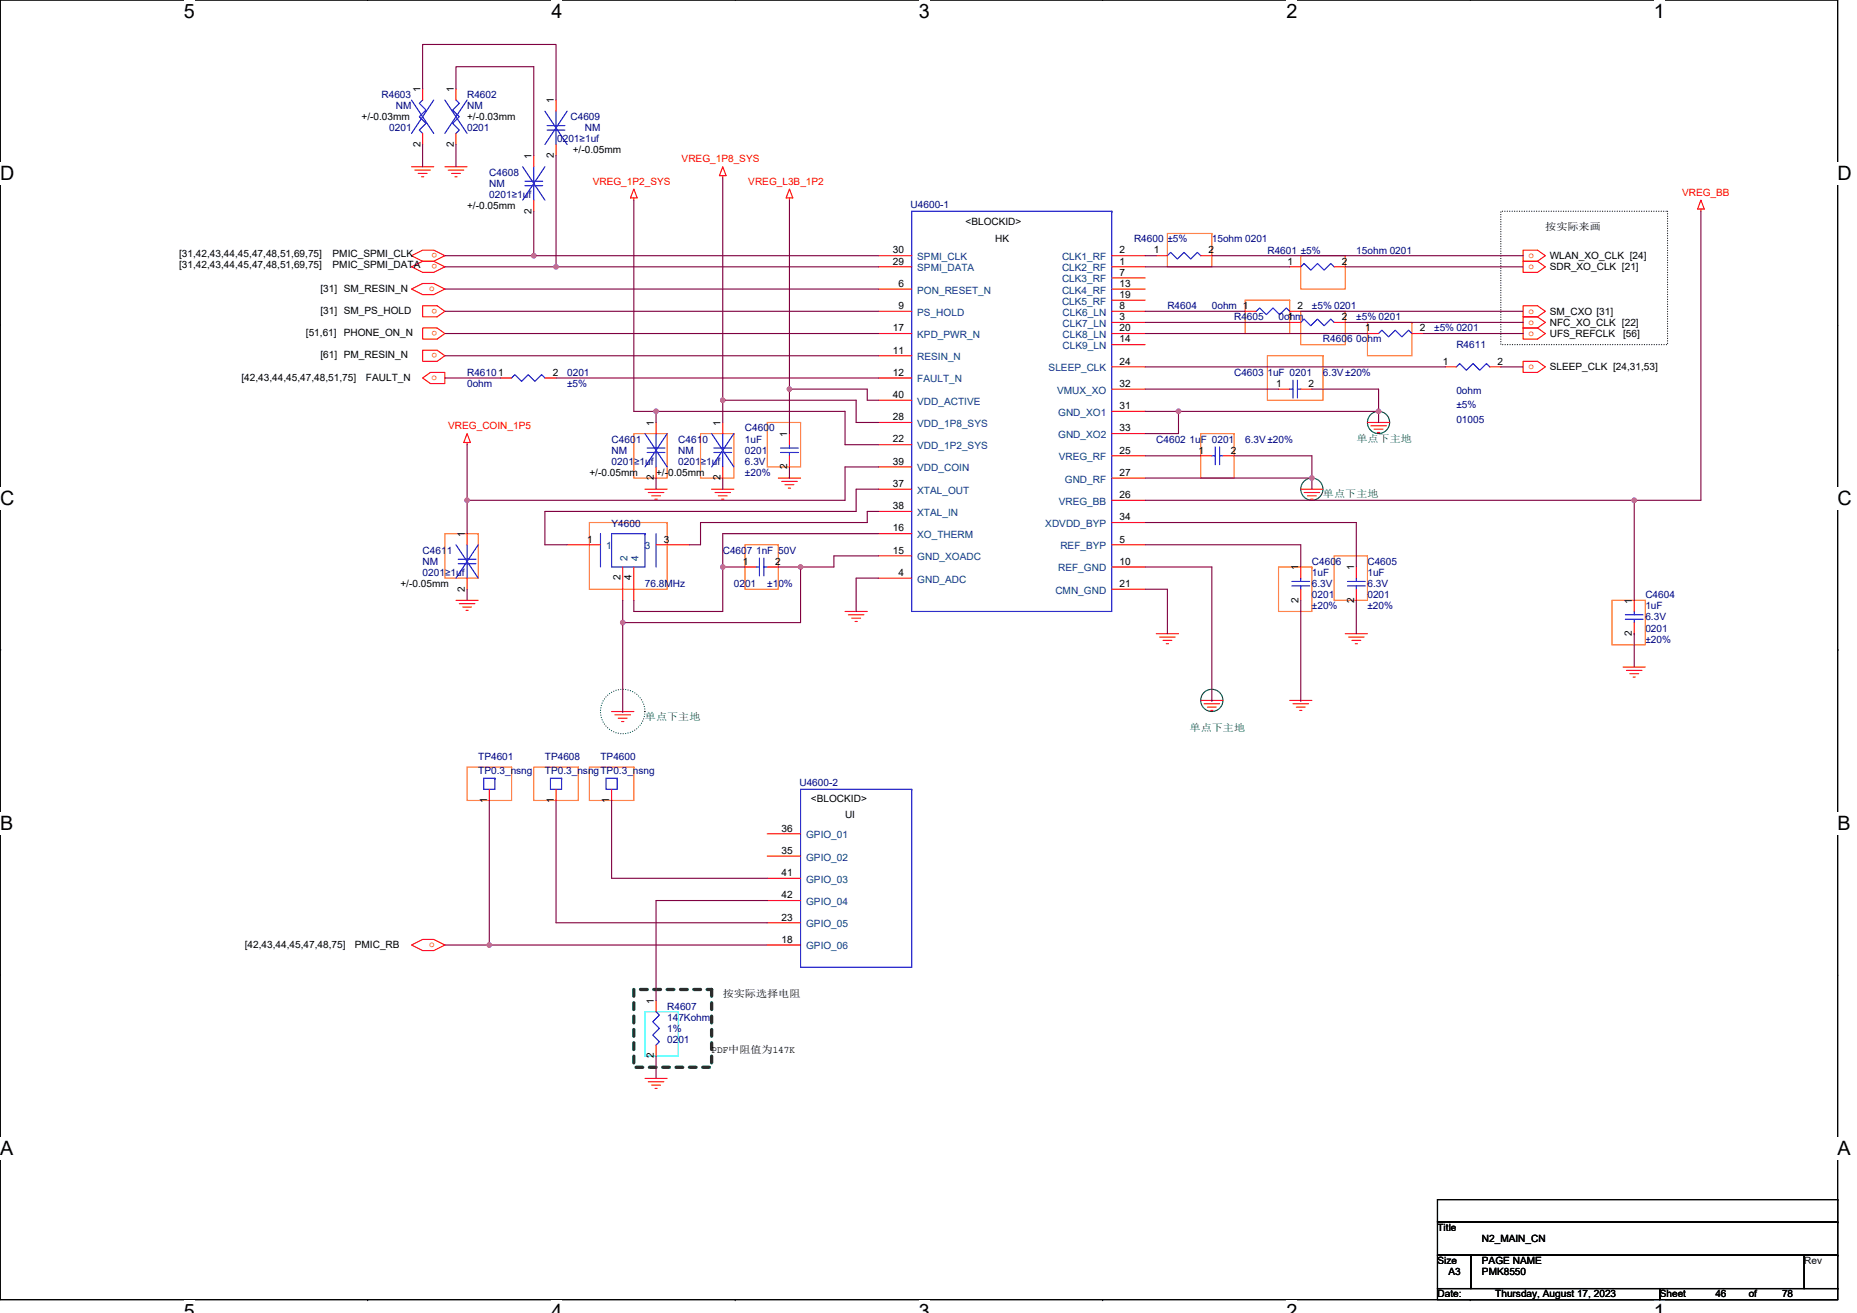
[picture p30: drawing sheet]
<svg xmlns="http://www.w3.org/2000/svg" width="297mm" height="210mm" viewBox="0 0 297 210" stroke-linecap="round" stroke-linejoin="round" font-family="sans-serif">
<defs><g id="words">
<g font-size="3.2">
<text x="29.4" y="2.9">5</text>
<text x="88.2" y="2.9">4</text>
<text x="147" y="2.9">3</text>
<text x="205.8" y="2.9">2</text>
<text x="264.5" y="2.9">1</text>
<text x="0" y="28.8">D</text>
<text x="293.9" y="28.8">D</text>
<text x="0" y="80.8">C</text>
<text x="293.9" y="80.8">C</text>
<text x="0" y="132.8">B</text>
<text x="293.9" y="132.8">B</text>
<text x="0" y="184.7">A</text>
<text x="293.9" y="184.7">A</text>
<text x="29.4" y="210.7">5</text>
<text x="88.2" y="210.7">4</text>
<text x="147" y="210.7">3</text>
<text x="205.8" y="210.7">2</text>
<text x="264.5" y="210.7">1</text>
</g>
<g font-size="1.6" fill="#000080">
<text x="61" y="15.7">R4603</text>
<text x="63.3" y="17.4">NM</text>
<text x="74.7" y="15.7">R4602</text>
<text x="74.7" y="17.4">NM</text>
<text x="62.3" y="21">0201</text>
<text x="74.7" y="21">0201</text>
<text x="89.1" y="22.8">0201≥1uf</text>
<text x="91.3" y="19.2">C4609</text>
<text x="93.6" y="21">NM</text>
<text x="78.3" y="28.1">C4608</text>
<text x="78.3" y="29.9">NM</text>
<text x="78.3" y="31.7">0201≥1uf</text>
<text x="145.7" y="33.3">U4600-1</text>
<text x="181.4" y="38.8">R4600</text>
<text x="186.7" y="38.8">±5%</text>
<text x="193.8" y="38.8">15ohm 0201</text>
<text x="202.7" y="40.5">R4601 ±5%</text>
<text x="217" y="40.5">15ohm 0201</text>
<text x="186.7" y="49.4">R4604</text>
<text x="193.8" y="49.4">0ohm 1</text>
<text x="197.4" y="51.2">R4605</text>
<text x="204.5" y="51.2">0ohm</text>
<text x="209.8" y="49.4">±5% 0201</text>
<text x="217" y="51.2">±5% 0201</text>
<text x="229.4" y="53">±5% 0201</text>
<text x="211.6" y="54.8">R4606 0ohm</text>
<text x="233" y="55.7">R4611</text>
<text x="74.7" y="60.1">R46101</text>
<text x="74.7" y="61.9">0ohm</text>
<text x="90.7" y="61.9">±5%</text>
<text x="90.7" y="60.1">0201</text>
<text x="197.4" y="60.1">C4603 1uF 0201</text>
<text x="211.6" y="60.1">6.3V±20%</text>
<text x="233" y="62.9">0ohm</text>
<text x="233" y="65.3">±5%</text>
<text x="97.8" y="70.8">C4601</text>
<text x="108.5" y="70.8">C4610</text>
<text x="119.2" y="69">C4600</text>
<text x="119.2" y="70.8">1uF</text>
<text x="185" y="70.8">C4602 1uF 0201</text>
<text x="199.2" y="70.8">6.3V±20%</text>
<text x="233" y="67.6">01005</text>
<text x="97.8" y="72.5">NM</text>
<text x="97.8" y="74.3">0201≥1uf</text>
<text x="108.5" y="72.5">NM</text>
<text x="108.5" y="74.3">0201≥1uf</text>
<text x="119.2" y="72.5">0201</text>
<text x="119.2" y="74.3">6.3V</text>
<text x="119.2" y="76.1">±20%</text>
<text x="67.6" y="88.6">C4611</text>
<text x="97.8" y="84.3">Y4600</text>
<text x="115.6" y="88.6">C4607 1nF 50V</text>
<text x="67.6" y="90.3">NM</text>
<text x="67.6" y="92.1">0201≥1uf</text>
<text x="103.2" y="93.9">76.8MHz</text>
<text x="117.4" y="93.9">0201</text>
<text x="122.7" y="93.9">±10%</text>
<text x="209.8" y="90.3">C4606</text>
<text x="209.8" y="92.1">1uF</text>
<text x="209.8" y="95.7">0201</text>
<text x="209.8" y="93.9">6.3V</text>
<text x="218.7" y="90.3">C4605</text>
<text x="218.7" y="92.1">1uF</text>
<text x="218.7" y="95.7">0201</text>
<text x="218.7" y="93.9">6.3V</text>
<text x="263.2" y="95.7">C4604</text>
<text x="209.8" y="97.4">±20%</text>
<text x="218.7" y="97.4">±20%</text>
<text x="263.2" y="97.4">1uF</text>
<text x="263.2" y="101">0201</text>
<text x="263.2" y="99.2">6.3V</text>
<text x="263.2" y="102.8">±20%</text>
<text x="76.5" y="121.6">TP4601</text>
<text x="76.5" y="123.8">TP0.3_nsng</text>
<text x="87.2" y="121.6">TP4608</text>
<text x="87.2" y="123.8">TP0.3_nsngTP0.3_nsng</text>
<text x="96.1" y="121.6">TP4600</text>
<text x="127.9" y="125.7">U4600-2</text>
<text x="106.7" y="161.4">R4607</text>
<text x="106.7" y="163.2">147Kohm</text>
<text x="106.7" y="165">1%</text>
<text x="106.7" y="166.8">0201</text>
</g>
<g font-size="1.6">
<text x="67.2" y="14.8" transform="rotate(-90 67.2 14.8)">1</text>
<text x="72.6" y="14.8" transform="rotate(-90 72.6 14.8)">1</text>
<text x="88.6" y="16.5" transform="rotate(-90 88.6 16.5)">1</text>
<text x="57.8" y="19.2">+/-0.03mm</text>
<text x="67.2" y="23.5" transform="rotate(-90 67.2 23.5)">2</text>
<text x="72.6" y="23.5" transform="rotate(-90 72.6 23.5)">2</text>
<text x="74.7" y="19.2">+/-0.03mm</text>
<text x="85" y="25.4" transform="rotate(-90 85 25.4)">1</text>
<text x="88.6" y="25.3" transform="rotate(-90 88.6 25.3)">2</text>
<text x="91.6" y="24.5">+/-0.05mm</text>
<text x="74.7" y="33.4">+/-0.05mm</text>
<text x="85" y="34.1" transform="rotate(-90 85 34.1)">2</text>
<text x="154.4" y="35.9">&lt;BLOCKID&gt;</text>
<text x="28.7" y="41.1">[31,42,43,44,45,47,48,51,69,75]</text>
<text x="53.2" y="41.1">PMIC_SPMI_CLK</text>
<text x="142.8" y="40.5">30</text>
<text x="159.2" y="38.8">HK</text>
<text x="179.1" y="40.5">2</text>
<text x="184.6" y="40.5">1</text>
<text x="193.3" y="40.5">2</text>
<text x="247.2" y="36.8">按实际来画</text>
<text x="247.9" y="41.4">WLAN_XO_CLK [24]</text>
<text x="28.7" y="42.9">[31,42,43,44,45,47,48,51,69,75]</text>
<text x="51.2" y="46.8">[31] SM_RESIN_N</text>
<text x="53.2" y="42.9">PMIC_SPMI_DATA</text>
<text x="142.8" y="42.3">29</text>
<text x="143.7" y="45.9">6</text>
<text x="179.1" y="42.3">1</text>
<text x="179.1" y="44.1">7</text>
<text x="179.1" y="45.9">13</text>
<text x="179.1" y="47.6">19</text>
<text x="205.9" y="42.3">1</text>
<text x="214.6" y="42.3">2</text>
<text x="247.9" y="43.2">SDR_XO_CLK [21]</text>
<text x="48.9" y="53.7">[51,61] PHONE_ON_N</text>
<text x="51.2" y="50.1">[31] SM_PS_HOLD</text>
<text x="142.8" y="53">17</text>
<text x="143.7" y="49.4">9</text>
<text x="179.1" y="49.4">8</text>
<text x="179.1" y="51.2">3</text>
<text x="179.1" y="53">20</text>
<text x="205.9" y="51.2">1</text>
<text x="207.5" y="49.4">2</text>
<text x="214.6" y="51.2">2</text>
<text x="218.4" y="53">1</text>
<text x="227.1" y="53">2</text>
<text x="247.9" y="50.3">SM_CXO [31]</text>
<text x="247.9" y="52.1">NFC_XO_CLK [22]</text>
<text x="247.9" y="53.9">UFS_REFCLK</text>
<text x="259.6" y="53.9">[56]</text>
<text x="51.2" y="57.3">[61] PM_RESIN_N</text>
<text x="142.8" y="56.5">11</text>
<text x="179.1" y="54.8">14</text>
<text x="179.1" y="58.3">24</text>
<text x="230.8" y="58.3">1</text>
<text x="239.5" y="58.3">2</text>
<text x="247.9" y="59.2">SLEEP_CLK [24,31,53]</text>
<text x="38.6" y="61">[42,43,44,45,47,48,51,75]</text>
<text x="58.5" y="61">FAULT_N</text>
<text x="88.4" y="60.1">2</text>
<text x="142.8" y="60.1">12</text>
<text x="142.8" y="63.6">40</text>
<text x="179.1" y="61.9">32</text>
<text x="179.1" y="65.4">31</text>
<text x="204.1" y="61.9">1</text>
<text x="209.3" y="61.9">2</text>
<text x="104.6" y="68.1" transform="rotate(-90 104.6 68.1)">1</text>
<text x="115.2" y="68.1" transform="rotate(-90 115.2 68.1)">1</text>
<text x="125.9" y="69.9" transform="rotate(-90 125.9 69.9)">1</text>
<text x="142.8" y="70.8">22</text>
<text x="142.8" y="67.2">28</text>
<text x="179.1" y="69">33</text>
<text x="94.3" y="76.1">+/-0.05mm</text>
<text x="104.6" y="76.8" transform="rotate(-90 104.6 76.8)">2</text>
<text x="104.9" y="76.1">+/-0.05mm</text>
<text x="115.2" y="76.8" transform="rotate(-90 115.2 76.8)">2</text>
<text x="125.9" y="75" transform="rotate(-90 125.9 75)">2</text>
<text x="142.8" y="74.3">39</text>
<text x="142.8" y="77.9">37</text>
<text x="179.1" y="72.5">25</text>
<text x="179.1" y="76.1">27</text>
<text x="191.7" y="72.5">1</text>
<text x="196.9" y="72.5">2</text>
<text x="142.8" y="81.4">38</text>
<text x="179.1" y="79.6">26</text>
<text x="179.1" y="83.2">34</text>
<text x="74.4" y="85.9" transform="rotate(-90 74.4 85.9)">1</text>
<text x="93.9" y="86.8">1</text>
<text x="106.2" y="86.8">3</text>
<text x="142.8" y="88.5">15</text>
<text x="142.8" y="85">16</text>
<text x="179.1" y="86.8">5</text>
<text x="64" y="93.9">+/-0.05mm</text>
<text x="74.4" y="94.6" transform="rotate(-90 74.4 94.6)">2</text>
<text x="99.2" y="92.8" transform="rotate(-90 99.2 92.8)">2</text>
<text x="101" y="92.8" transform="rotate(-90 101 92.8)">4</text>
<text x="118.8" y="90.3">1</text>
<text x="124" y="90.3">2</text>
<text x="143.7" y="92.1">4</text>
<text x="179.1" y="93.9">21</text>
<text x="179.1" y="90.3">10</text>
<text x="207.7" y="91.2" transform="rotate(-90 207.7 91.2)">1</text>
<text x="216.6" y="91.2" transform="rotate(-90 216.6 91.2)">1</text>
<text x="207.7" y="96.4" transform="rotate(-90 207.7 96.4)">2</text>
<text x="216.6" y="96.4" transform="rotate(-90 216.6 96.4)">2</text>
<text x="261" y="101.7" transform="rotate(-90 261 101.7)">2</text>
<text x="261" y="96.5" transform="rotate(-90 261 96.5)">1</text>
<text x="77.9" y="128.4" transform="rotate(-90 77.9 128.4)">1</text>
<text x="88.6" y="128.4" transform="rotate(-90 88.6 128.4)">1</text>
<text x="97.5" y="128.4" transform="rotate(-90 97.5 128.4)">1</text>
<text x="129.7" y="128.2">&lt;BLOCKID&gt;</text>
<text x="135.2" y="130.9">UI</text>
<text x="125" y="133">36</text>
<text x="125" y="136.5">35</text>
<text x="125" y="140.1">41</text>
<text x="125" y="143.7">42</text>
<text x="125" y="147.2">23</text>
<text x="39.2" y="151.7">[42,43,44,45,47,48,75]</text>
<text x="56.8" y="151.7">PMIC_RB</text>
<text x="125" y="150.8">18</text>
<text x="104.6" y="160.6" transform="rotate(-90 104.6 160.6)">1</text>
<text x="115.6" y="159.5">按实际选择电阻</text>
<text x="104.6" y="169.3" transform="rotate(-90 104.6 169.3)">2</text>
<text x="113.8" y="168.4">PDF中阻值为147K</text>
<text x="229.9" y="196.8">Title</text>
<text x="229.9" y="202.2">Size</text>
<text x="231.7" y="203.9">A3</text>
<text x="237" y="202.2">PAGE NAME</text>
<text x="237" y="203.9">PMK8550</text>
<text x="237" y="198.6">N2_MAIN_CN</text>
<text x="288.6" y="202.2">Rev</text>
<text x="229.9" y="207.5">Date:</text>
<text x="239.2" y="207.5">Thursday, August 17, 2023</text>
<text x="265.5" y="207.5">Sheet</text>
<text x="274.4" y="207.5">46</text>
<text x="279.7" y="207.5">of</text>
<text x="285.1" y="207.5">78</text>
</g>
<g font-size="1.6" fill="#f00">
<text x="94.8" y="29.5">VREG_1P2_SYS</text>
<text x="109" y="26">VREG_1P8_SYS</text>
<text x="119.7" y="29.5">VREG_L3B_1P2</text>
<text x="269.1" y="31.3">VREG_BB</text>
<text x="69.9" y="40.4" transform="rotate(180 69.9 40.4)">o</text>
<text x="244.5" y="41.3">o</text>
<text x="68.7" y="46.6">o</text>
<text x="69.9" y="42.2" transform="rotate(180 69.9 42.2)">o</text>
<text x="244.5" y="43.1">o</text>
<text x="69.9" y="49.3" transform="rotate(180 69.9 49.3)">o</text>
<text x="69.9" y="52.9" transform="rotate(180 69.9 52.9)">o</text>
<text x="244.5" y="50.2">o</text>
<text x="244.5" y="51.9">o</text>
<text x="244.5" y="53.7">o</text>
<text x="69.9" y="56.5" transform="rotate(180 69.9 56.5)">o</text>
<text x="244.5" y="59.1">o</text>
<text x="69" y="60.8">o</text>
<text x="71.7" y="68.6">VREG_COIN_1P5</text>
<text x="68.7" y="151.5">o</text>
</g>
<g font-size="1.6" fill="#004080">
<text x="146.7" y="41.6">SPMI_CLK</text>
<text x="169.9" y="41.6">CLK1_RF</text>
<text x="146.7" y="46.9">PON_RESET_N</text>
<text x="146.7" y="43.4">SPMI_DATA</text>
<text x="169.9" y="43.4">CLK2_RF</text>
<text x="169.9" y="45.2">CLK3_RF</text>
<text x="169.9" y="46.9">CLK4_RF</text>
<text x="146.7" y="50.5">PS_HOLD</text>
<text x="169.9" y="48.7">CLK5_RF</text>
<text x="170" y="50.5">CLK6_LN</text>
<text x="170" y="52.3">CLK7_LN</text>
<text x="146.7" y="54.1">KPD_PWR_N</text>
<text x="146.7" y="57.6">RESIN_N</text>
<text x="167.7" y="59.4">SLEEP_CLK</text>
<text x="170" y="54.1">CLK8_LN</text>
<text x="170" y="55.8">CLK9_LN</text>
<text x="146.7" y="61.2">FAULT_N</text>
<text x="146.7" y="64.7">VDD_ACTIVE</text>
<text x="169.1" y="62.9">VMUX_XO</text>
<text x="146.7" y="71.8">VDD_1P2_SYS</text>
<text x="146.7" y="68.3">VDD_1P8_SYS</text>
<text x="169.3" y="66.5">GND_XO1</text>
<text x="169.3" y="70.1">GND_XO2</text>
<text x="146.7" y="75.4">VDD_COIN</text>
<text x="169.3" y="73.6">VREG_RF</text>
<text x="170.3" y="77.2">GND_RF</text>
<text x="146.7" y="82.5">XTAL_IN</text>
<text x="146.7" y="78.9">XTAL_OUT</text>
<text x="169.3" y="80.7">VREG_BB</text>
<text x="96.9" y="87.8">1</text>
<text x="100.4" y="89.8" transform="rotate(-90 100.4 89.8)">2</text>
<text x="102.1" y="89.8" transform="rotate(-90 102.1 89.8)">4</text>
<text x="103.2" y="87.8">3</text>
<text x="146.7" y="89.6">GND_XOADC</text>
<text x="146.7" y="86.1">XO_THERM</text>
<text x="167.2" y="84.3">XDVDD_BYP</text>
<text x="169.6" y="87.8">REF_BYP</text>
<text x="146.7" y="93.2">GND_ADC</text>
<text x="168.8" y="95">CMN_GND</text>
<text x="169.3" y="91.4">REF_GND</text>
<text x="128.9" y="134.1">GPIO_01</text>
<text x="128.9" y="137.6">GPIO_02</text>
<text x="128.9" y="141.2">GPIO_03</text>
<text x="128.9" y="144.7">GPIO_04</text>
<text x="128.9" y="148.3">GPIO_05</text>
<text x="128.9" y="151.8">GPIO_06</text>
</g>
<g font-size="1.6" fill="#008000">
<text x="217" y="70.6">单点下主地</text>
<text x="211.6" y="79.5">单点下主地</text>
<text x="103.2" y="115.1">单点下主地</text>
<text x="190.3" y="116.8">单点下主地</text>
</g>
</g></defs>
<path d="M0 0h293.9v207.8h-293.9z" fill="none" stroke="#000" stroke-width=".18"/>
<g fill="#fff">
<path d="M29.4 0h1.8v3.5h-1.8z"/>
<path d="M29.4 207.8h1.8v2.1h-1.8z"/>
</g>
<path d="M58.8 0h.1M58.8 207.8h.1" fill="none" stroke="#000" stroke-width=".18"/>
<g fill="#fff">
<path d="M88.2 0h1.8v3.5h-1.8z"/>
<path d="M88.2 207.8h1.8v2.1h-1.8z"/>
</g>
<path d="M117.6 0h.1M117.6 207.8h.1" fill="none" stroke="#000" stroke-width=".18"/>
<g fill="#fff">
<path d="M147 0h1.7v3.5h-1.7z"/>
<path d="M147 207.8h1.7v2.1h-1.7z"/>
</g>
<path d="M176.4 0h.1M176.4 207.8h.1" fill="none" stroke="#000" stroke-width=".18"/>
<g fill="#fff">
<path d="M205.8 0h1.7v3.5h-1.7z"/>
<path d="M205.8 207.8h1.7v2.1h-1.7z"/>
</g>
<path d="M235.2 0h.1M235.2 207.8h.1" fill="none" stroke="#000" stroke-width=".18"/>
<g fill="#fff">
<path d="M264.5 0h1.8v3.5h-1.8z"/>
<path d="M264.5 207.8h1.8v2.1h-1.8z"/>
<path d="M0 26h2.3v3.5h-2.3z"/>
<path d="M293.9 26h2.3v3.5h-2.3z"/>
<path d="M0 77.9h2.3v3.6h-2.3z"/>
<path d="M293.9 77.9h2.3v3.6h-2.3z"/>
</g>
<path d="M0 52h.1M293.9 52h.1" fill="none" stroke="#000" stroke-width=".18"/>
<g fill="#fff">
<path d="M0 129.9h2.1v3.5h-2.1z"/>
<path d="M293.9 129.9h2.2v3.5h-2.2z"/>
</g>
<path d="M0 103.9h.1M293.9 103.9h.1" fill="none" stroke="#000" stroke-width=".18"/>
<path d="M0 103.9h.1M293.9 103.9h.1" fill="none" stroke="#000" stroke-width=".16"/>
<g fill="#fff">
<path d="M0 181.9h2.1v3.5h-2.1z"/>
<path d="M293.9 181.9h2.2v3.5h-2.2z"/>
</g>
<g fill="none" stroke="#000" stroke-width=".18">
<path d="M0 155.9h.1M293.9 155.9h.1M229.9 191.8h64v3.6h-64zM229.9 195.4h64v5.3h-64zM293.9 191.8h.1M293.9 195.4h.1M229.9 200.7h5.4v5.4h-5.4zM229.9 206.1h35.6v1.7h-35.6zM235.3 200.7h.1M235.3 200.7h53.3v5.4h-53.3zM265.5 206.1h.1M265.5 206.1h28.4v1.7h-28.4z"/>
<path d="M288.6 200.7h.1M288.6 200.7h5.3v5.4h-5.3zM293.9 200.7h.1M293.9 206.1h.1"/>
</g>
<path d="M240.1 33.8h26.6v21.3h-26.6z" fill="none" stroke="#000" stroke-width=".18" stroke-dasharray="0 .4"/>
<g fill="none" stroke="#008000" stroke-width=".18">
<circle cx="209.8" cy="78.2" r="1.78"/>
<circle cx="220.5" cy="67.6" r="1.78"/>
<circle cx="193.8" cy="112" r="1.78"/>
</g>
<circle cx="99.6" cy="113.8" r="3.6" fill="none" stroke="#008000" stroke-width=".18" stroke-dasharray="0 .4"/>
<path d="M101.4 158.2h12.4v12.5h-12.4z" fill="none" stroke="#008000" stroke-width=".53" stroke-dasharray="1.1 1.1"/>
<g fill="none" stroke="#ff8000" stroke-width=".18">
<path d="M186.7 37.3h7.1v5.4h-7.1zM193.8 37.3h.1M199.2 48h7.1v5.3h-7.1zM202.7 56.9h8.9v7.1h-8.9zM206.3 48h.1M208.1 49.8h7.1v5.3h-7.1zM208.1 40.9h7.1v5.3h-7.1zM211.6 56.9h.1M215.2 49.8h.1M215.2 40.9h.1M218.7 51.6h7.1v5.3h-7.1zM225.8 51.6h.1"/>
<path d="M101.4 69.3h5.3v7.2h-5.3zM106.7 69.3h.1M112.1 69.3h5.3v7.2h-5.3zM117.4 69.3h.1M122.7 67.6h5.4v7.1h-5.4zM128.1 67.6h.1M192.1 69.3h5.3v7.2h-5.3zM197.4 69.3h.1M71.2 85.3h5.3v7.2h-5.3zM76.5 85.3h.1M94.3 83.6h12.4v10.6h-12.4zM106.7 83.6h.1"/>
<path d="M119.2 87.1h5.3v7.1h-5.3zM124.5 87.1h.1M204.5 90.7h5.3v7.1h-5.3zM209.8 90.7h.1M213.4 88.9h5.3v7.1h-5.3zM218.7 88.9h.1M257.8 96h5.4v7.1h-5.4zM263.2 96h.1M74.7 122.7h7.1v5.3h-7.1zM81.8 122.7h.1M85.4 122.7h7.1v5.3h-7.1zM92.5 122.7h.1"/>
<path d="M94.3 122.7h7.1v5.3h-7.1zM101.4 122.7h.1"/>
</g>
<path d="M103.2 161.8h5.3v7.1h-5.3zM108.5 161.8h.1" fill="none" stroke="#0ff" stroke-width=".18"/>
<g fill="none" stroke="#f00" stroke-width=".18">
<path d="M67.6 14.2v1.8M72.9 14.2v1.8M88.9 16v1.8M65.8 26.7h3.6M66.4 27.2h2.4M66.9 27.7h1.4M67.4 28.3h.4M67.6 21.3v1.8M71.2 26.7h3.5M71.7 27.2h2.5M72.2 27.7h1.4M72.8 28.3h.3"/>
<path d="M72.9 21.3v1.8M85.4 24.9v1.8M85.4 32v1.8M88.9 23.1v1.8M101.4 31.6v.4M101.4 30.2l.5 1.4h-1zM115.6 26.7l.5 1.4h-1zM115.6 28.1v.3M126.3 31.6v.4M126.3 30.2l.5 1.4h-1.1zM272.1 32l.5 1.4h-1.1zM272.1 33.4v.4"/>
<path d="M65.8 40.9l1.8-.9h1.8l1.8 .9-1.8 .9h-1.8zM65.8 42.7l1.8-.9h1.8l1.8 .9-1.8 .9h-1.8zM65.8 46.2l1.8-.9h1.8l1.8 .9-1.8 .9h-1.8zM67.6 48.9h2.3l1.3 .9-1.3 .9h-2.3zM67.6 52.5h2.3l1.3 .8-1.3 .9h-2.3zM67.6 56h2.3l1.3 .9-1.3 .9h-2.3zM140.5 53.3h5.3M140.5 46.2h5.3M140.5 49.8h5.3M140.5 56.9h5.3M140.5 42.7h5.3M140.5 40.9h5.3"/>
<path d="M177.8 40.9h5.4M177.8 42.7h5.4M177.8 44.4h5.4M177.8 46.2h5.4M177.8 48h5.4M177.8 49.8h5.4M177.8 51.6h5.4M177.8 53.3h5.4M177.8 55.1h5.4M177.8 58.7h5.4M185 40.9h1.7M192.1 40.9h1.7"/>
<path d="M199.2 49.8h1.8M206.3 49.8h1.8M206.3 51.6h1.8M206.3 42.7h1.8M213.4 51.6h1.8M213.4 42.7h1.8M218.7 53.3h1.8M225.8 53.3h1.8M231.2 58.7h1.8M238.3 58.7h1.8M243.6 40h2.3l1.3 .9-1.3 .9h-2.3zM243.6 41.8h2.3l1.3 .9-1.3 .9h-2.3z"/>
<path d="M243.6 48.9h2.3l1.3 .9-1.3 .9h-2.3zM243.6 52.5h2.3l1.3 .8-1.3 .9h-2.3zM243.6 57.8h2.3l1.3 .9-1.3 .9h-2.3zM245.9 50.7h-2.3v1.8h2.3M245.9 50.7l1.3 .9-1.3 .9M67.6 60.5l1.2-.9h2.4v1.7h-2.4zM74.7 69.3l.5 1.5h-1zM74.7 70.8v.3M80 60.5h1.8M87.2 60.5h1.7M103.2 78.2h3.5M103.7 78.8h2.5"/>
<path d="M104.2 79.3h1.5M104.8 79.8h.3M104.9 67.6v1.7M104.9 74.7v1.8M113.8 78.2h3.6M114.4 78.8h2.5M114.9 79.3h1.4M115.4 79.8h.4M115.6 67.6v1.7M115.6 74.7v1.8M124.5 76.5h3.6M125 77h2.5"/>
<path d="M125.6 77.5h1.4M126.1 78.1h.4M126.3 69.3v1.8M126.3 72.9v1.8M140.5 60.5h5.3M140.5 71.1h5.3M140.5 67.6h5.3M140.5 64h5.3M140.5 74.7h5.3M140.5 78.2h5.3M177.8 65.8h5.4M177.8 62.2h5.4"/>
<path d="M177.8 72.9h5.4M177.8 76.5h5.4M177.8 69.3h5.4M192.1 72.9h1.7M195.6 72.9h1.8M204.5 62.2h1.8M208.1 78.2h3.5M208.1 62.2h1.7M208.6 78.8h2.5M209.1 79.3h1.5M209.7 79.8h.3M218.7 67.6h3.6"/>
<path d="M219.3 68.1h2.5M219.8 68.6h1.4M220.3 69.2h.4M72.9 96h3.6M73.5 96.5h2.5M74 97.1h1.4M74.5 97.6h.4M74.7 85.3v1.8M74.7 92.5v1.7M90.7 87.1h5.4M99.6 90.7v5.3M101.4 90.7v5.3"/>
<path d="M104.9 87.1h5.4M119.2 90.7h1.7M122.7 90.7h1.8M135.2 97.8h3.5M135.7 98.3h2.5M136.2 98.9h1.5M136.8 99.4h.3M140.5 88.9h5.3M140.5 85.3h5.3M140.5 81.8h5.3M140.5 92.5h5.3M177.8 94.2h5.4"/>
<path d="M177.8 87.1h5.4M177.8 80h5.4M177.8 83.6h5.4M177.8 90.7h5.4M208.1 90.7v1.8M208.1 94.2v1.8M217 90.7v1.8M217 94.2v1.8M261.4 96v1.8M261.4 99.6v1.7M97.8 113.8h3.6M98.4 114.3h2.5"/>
<path d="M98.9 114.9h1.4M99.4 115.4h.4M185 101.3h3.5M185.5 101.9h2.5M186 102.4h1.4M186.6 102.9h.3M192.1 112h3.5M192.6 112.5h2.5M193.1 113.1h1.5M193.7 113.6h.3M206.3 112h3.5M206.8 112.5h2.5"/>
<path d="M207.4 113.1h1.4M207.9 113.6h.3M215.2 101.3h3.5M215.7 101.9h2.5M216.2 102.4h1.5M216.8 102.9h.3M259.6 106.7h3.6M260.2 107.2h2.4M260.7 107.7h1.4M261.2 108.3h.4M78.3 126.2v1.8M88.9 126.2v1.8"/>
<path d="M97.8 126.2v1.8M122.7 133.3h5.4M122.7 136.9h5.4M65.8 151.1l1.8-.9h1.8l1.8 .9-1.8 .9h-1.8zM122.7 140.5h5.4M122.7 144h5.4M122.7 147.6h5.4M122.7 151.1h5.4M103.2 172.5h3.5M103.7 173h2.5M104.2 173.5h1.5M104.8 174.1h.3"/>
<path d="M104.9 160v1.8M104.9 167.1v1.8"/>
</g>
<g fill="none" stroke="#00f" stroke-width=".18">
<path d="M65.8 16l3.6 5.3M67.6 16l-.5 .5 1 1.1-1 1.1 1 1-1 1.1 .5 .5M69.4 16l-3.6 5.3M71.2 16l3.5 5.3M72.9 16l.6 .5-1.1 1.1 1.1 1.1-1.1 1 1.1 1.1-.6 .5M74.7 16l-3.5 5.3M87.2 17.8l3.5 5.3M88.9 17.8v2.3M90.7 17.8l-3.5 5.3M83.6 26.7l3.6 5.3M84 29h2.8M84 29.7h2.8"/>
<path d="M85.4 26.7v2.3M85.4 29.7v2.3M87.2 26.7l-3.6 5.3M87.5 20.1h2.9M87.5 20.8h2.9M88.9 20.8v2.3M145.8 33.8h32v64h-32zM177.8 33.8h.1M186.7 40.9l.6-.5 1 1 1.1-1 1.1 1 1-1 .6 .5M201 49.8l.5-.5 1.1 1 1-1 1.1 1 1.1-1 .5 .5M208.1 51.6l.5-.6 1.1 1.1 1-1.1 1.1 1.1 1.1-1.1 .5 .6M208.1 42.7l.5-.6 1.1 1.1 1-1.1 1.1 1.1 1.1-1.1 .5 .6"/>
<path d="M220.5 53.3l.5-.5 1.1 1.1 1.1-1.1 1 1.1 1.1-1.1 .5 .5M233 58.7l.5-.6 1.1 1.1 1-1.1 1.1 1.1 1.1-1.1 .5 .6M81.8 60.5l.6-.6 1 1.1 1.1-1.1 1.1 1.1 1-1.1 .6 .6M103.2 69.3l3.5 5.4M103.5 71.7h2.9M103.5 72.4h2.9M104.9 69.3v2.4M104.9 72.4v2.3M106.7 69.3l-3.5 5.4M113.8 69.3l3.6 5.4M114.2 71.7h2.8M114.2 72.4h2.8"/>
<path d="M115.6 69.3v2.4M115.6 72.4v2.3M117.4 69.3l-3.6 5.4M124.9 71.7h2.8M124.9 72.4h2.8M126.3 71.1v.6M126.3 72.4v.5M193.8 72.9h.6M194.4 71.5v2.8M195.1 71.5v2.8M195.1 72.9h.5M206.3 62.2h.5"/>
<path d="M206.8 60.8v2.9M207.5 60.8v2.9M207.5 62.2h.6M72.9 87.1l3.6 5.4M73.3 89.4h2.8M73.3 90.1h2.8M74.7 87.1v2.3M74.7 90.1v2.4M76.5 87.1l-3.6 5.4M96.1 85.3v5.4M97.8 85.3h5.4v5.4h-5.4zM103.2 85.3h.1"/>
<path d="M104.9 85.3v5.4M120.9 90.7h.6M121.5 89.3v2.8M122.2 89.3v2.8M122.2 90.7h.5M206.6 93h2.9M206.6 93.7h2.9M208.1 92.5v.5M208.1 93.7v.5M215.5 93h2.9M215.5 93.7h2.9M217 92.5v.5"/>
<path d="M217 93.7v.5M260 98.3h2.8M260 99h2.8M261.4 97.8v.5M261.4 99v.6M77.4 124.5h1.8v1.7h-1.8zM79.2 124.5h.1M88.1 124.5h1.7v1.7h-1.7zM89.8 124.5h.1M96.9 124.5h1.8v1.7h-1.8zM98.7 124.5h.1M128.1 126.2h17.7v28.5h-17.7z"/>
<path d="M145.8 126.2h.1M104.9 161.8l.6 .5-1.1 1.1 1.1 1.1-1.1 1 1.1 1.1-.6 .5"/>
</g>
<g fill="none" stroke="#800040" stroke-width=".18">
<path d="M67.6 14.2v-7.1h21.3v8.9M72.9 14.2v-3.5h12.5v14.2M67.6 23.1v3.6M72.9 23.1v3.6M85.4 33.8v7.1h55.1M88.9 24.9v17.8h51.6M101.4 32v33.8h3.5M115.6 28.4v35.6M126.3 32v30.2M272.1 33.8v46.2h-10.7M71.2 40.9h14.2M71.2 42.7h17.7"/>
<path d="M71.2 46.2h69.3M71.2 49.8h69.3M71.2 53.3h69.3M71.2 56.9h69.3M183.2 42.7h23.1M183.2 51.6h23.1M183.2 40.9h1.8M183.2 49.8h16M183.2 53.3h35.5M183.2 58.7h48M193.8 40.9h49.8M208.1 49.8h35.5"/>
<path d="M215.2 51.6h28.4M215.2 42.7h28.4M227.6 53.3h16M240.1 58.7h3.5M71.2 60.5h8.8M74.7 71.1v8.9M88.9 60.5h51.6M104.9 65.8v1.8M104.9 65.8h30.3v5.3h5.3M104.9 76.5v1.7M115.6 64v3.6M115.6 76.5v1.7"/>
<path d="M115.6 64h21.3v3.6h3.6M126.3 62.2h12.4v1.8h1.8M126.3 62.2v7.1M126.3 74.7v1.8M140.5 74.7h-5.3v5.3h-60.5M140.5 78.2h-3.6v3.6h-49.7v5.3h3.5M183.2 76.5h26.6M183.2 62.2h21.3M183.2 65.8h5.3M183.2 72.9h8.9M188.5 65.8h32M188.5 65.8v3.5h-5.3"/>
<path d="M197.4 72.9h12.4v3.6M209.8 62.2h10.7v3.6M209.8 76.5v1.7M220.5 65.8v1.8M74.7 80v5.3M74.7 94.2v1.8M99.6 96v3.6M99.6 99.6v14.2M115.6 90.7h3.6M115.6 90.7v7.1h-14.2v-1.8M124.5 90.7h3.6M128.1 90.7v8.9h-28.5"/>
<path d="M140.5 81.8h-1.8v1.8h-26.6v3.5h-1.8M140.5 85.3h-24.9v5.4M140.5 88.9h-7.1v1.8h-5.3M140.5 92.5h-3.6v5.3M183.2 94.2h3.5v7.1M183.2 90.7h10.6v21.3M183.2 80h78.2M183.2 87.1h24.9v3.6M183.2 83.6h33.8v7.1M208.1 96v16M217 96v5.3M261.4 80v16"/>
<path d="M99.6 113.8h.1M193.8 112h.1M208.1 112h.1M261.4 101.3h.1M261.4 101.3v5.4M78.3 128v23.1M88.9 128v19.6h33.8M97.8 128v12.5h24.9M71.2 151.1h7.1M78.3 151.1h44.4M122.7 144h-17.8v16M104.9 168.9v3.6"/>
</g>
<g fill="#f0f" stroke="#f0f" stroke-width=".18">
<circle cx="115.6" cy="64" r=".35"/>
<circle cx="126.3" cy="62.2" r=".35"/>
<circle cx="85.4" cy="40.9" r=".35"/>
<circle cx="88.9" cy="42.7" r=".35"/>
<circle cx="220.5" cy="65.8" r=".35"/>
<circle cx="188.5" cy="65.8" r=".35"/>
<circle cx="74.7" cy="80" r=".35"/>
<circle cx="209.8" cy="76.5" r=".35"/>
<circle cx="261.4" cy="80" r=".35"/>
<circle cx="115.6" cy="90.7" r=".35"/>
<circle cx="128.1" cy="90.7" r=".35"/>
<circle cx="99.6" cy="99.6" r=".35"/>
<circle cx="78.3" cy="151.1" r=".35"/>
<circle cx="104.9" cy="65.8" r=".35"/>
</g>
<use href="#words"/>
</svg>
